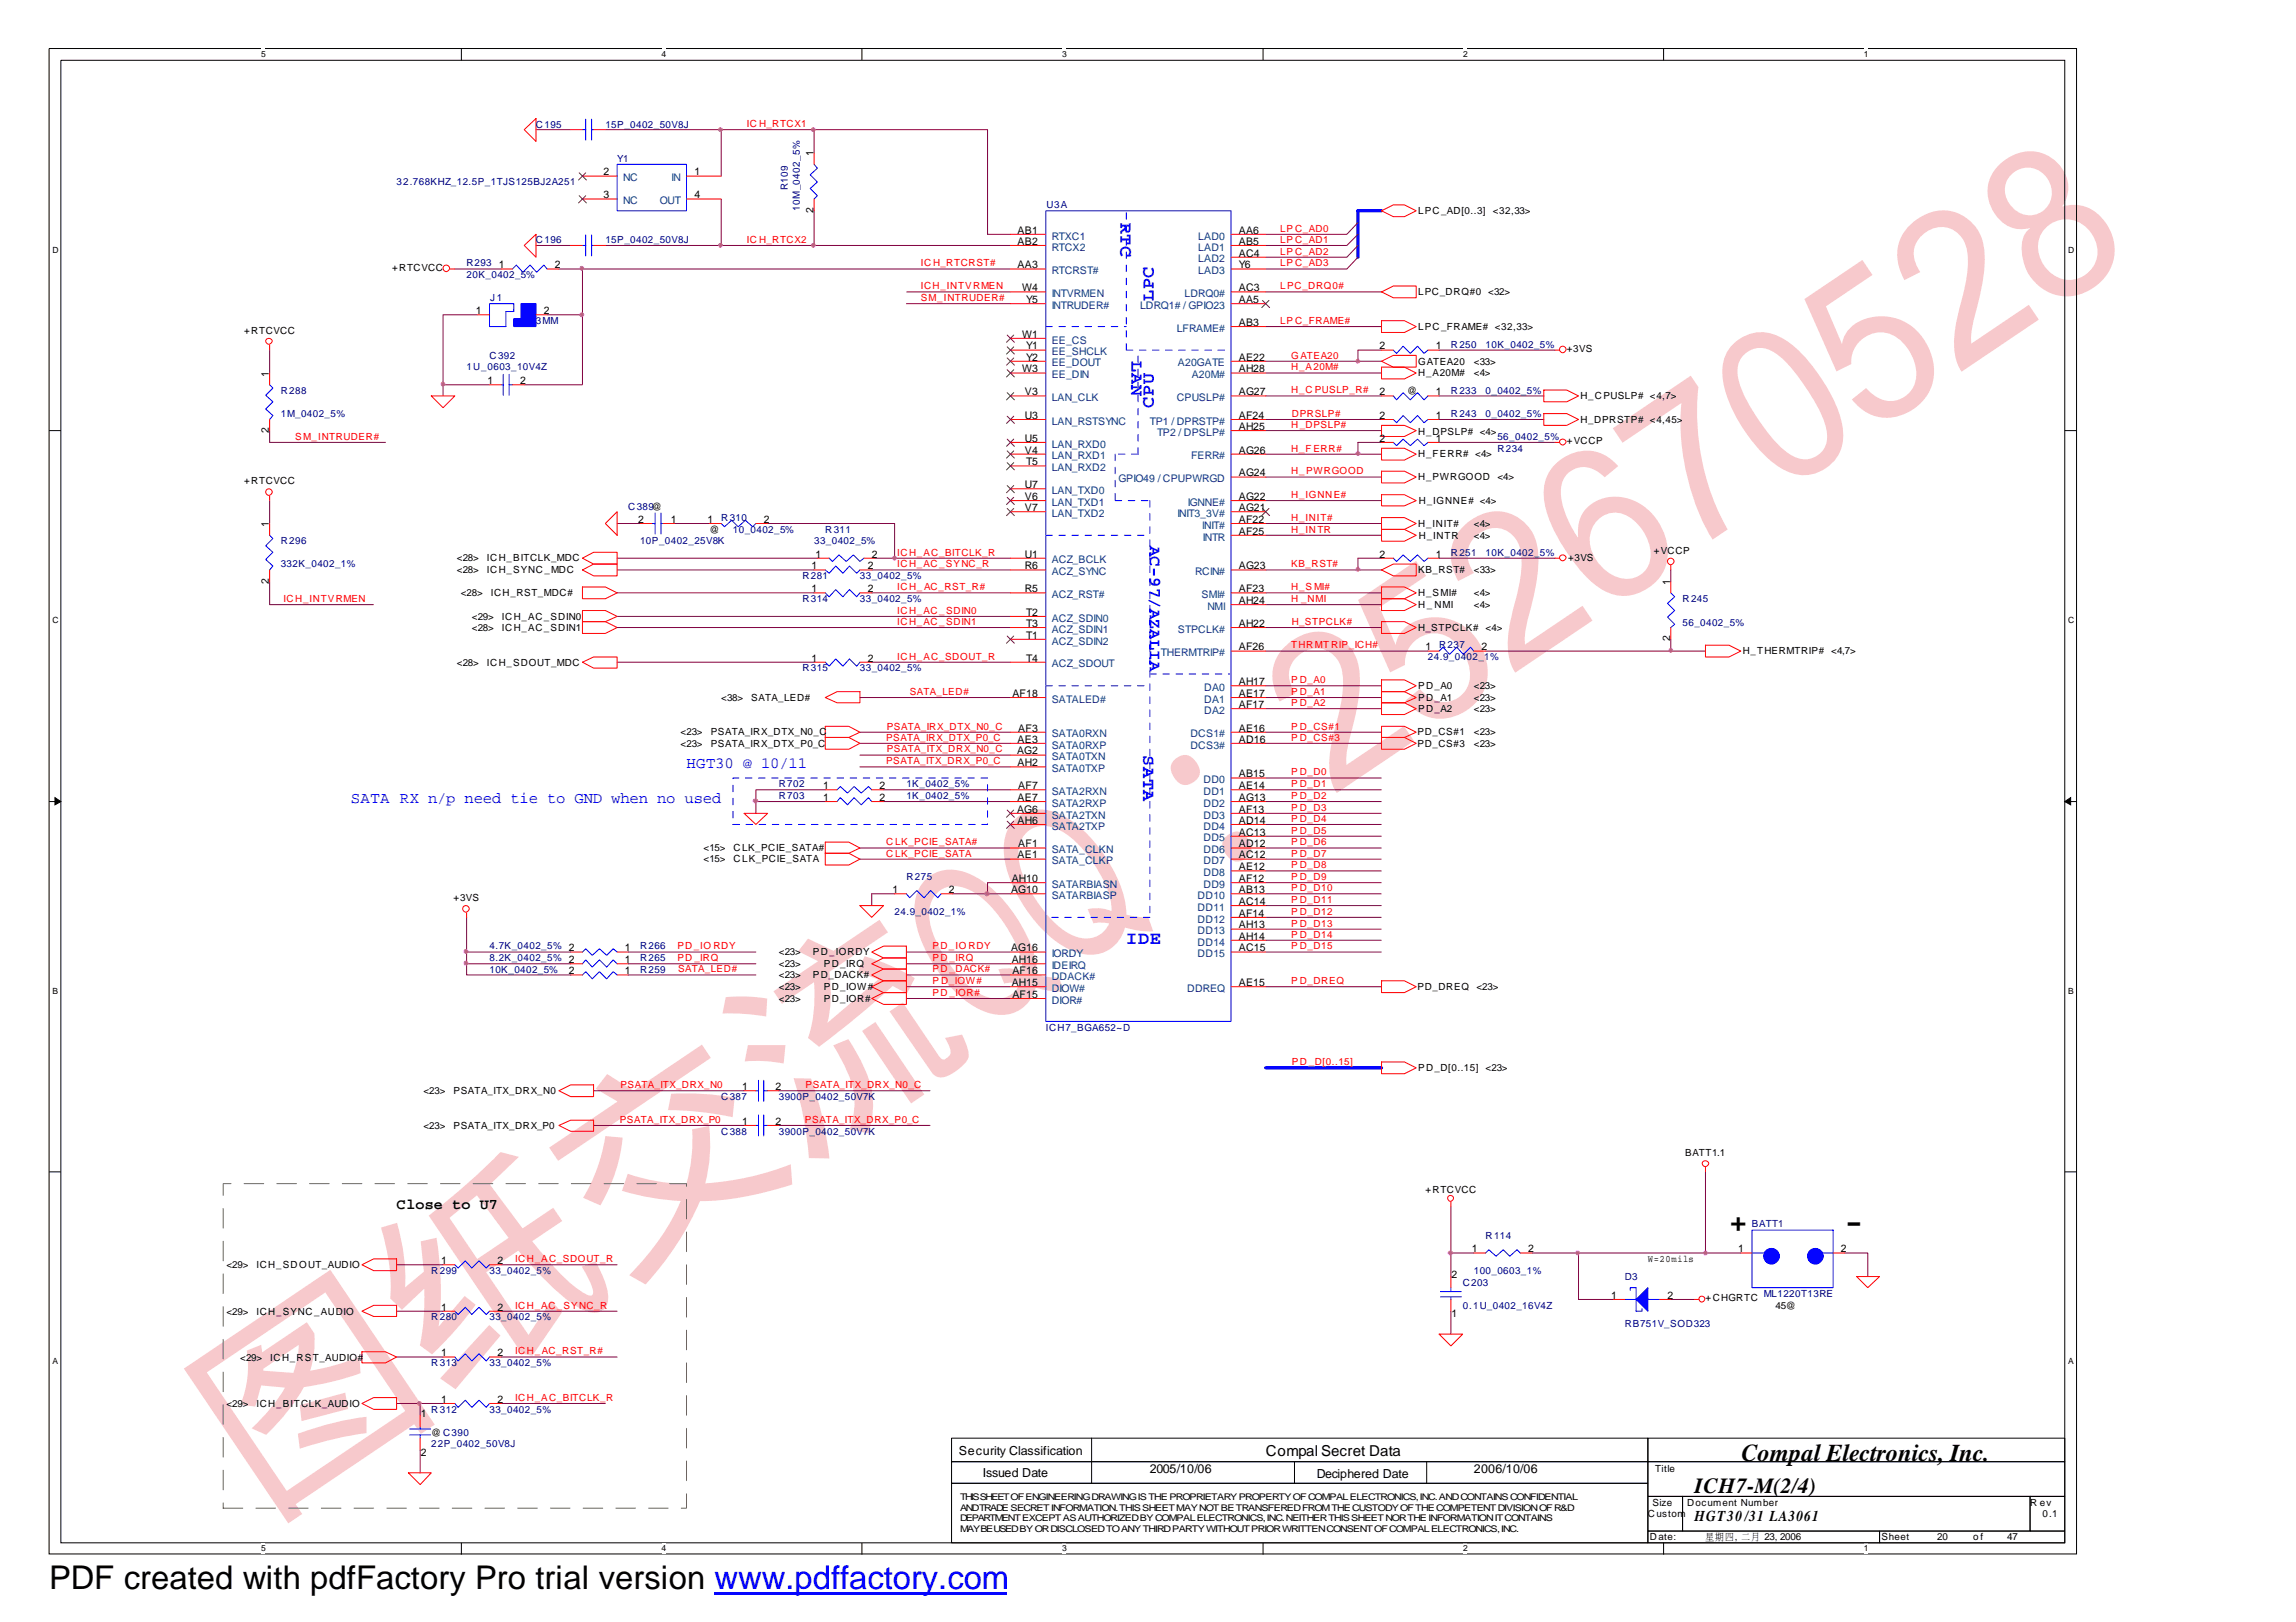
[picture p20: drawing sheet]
<svg xmlns="http://www.w3.org/2000/svg" width="297mm" height="210mm" viewBox="0 0 297 210" stroke-linecap="round" stroke-linejoin="round" font-family="sans-serif">
<defs><g id="words">
<text font-size="27.9" fill="#f7c9cc" x="33.8" y="196.5" transform="rotate(-34 33.8 196.5)">图纸交流QQ：252670528</text>
<text font-size="4.2" x="6.3" y="205.7">PDF created with pdfFactory Pro trial version www.pdffactory.com</text>
<g font-size="4">
<text x="223.7" y="159.4">+</text>
<text x="238.7" y="159.4">-</text>
</g>
<text font-size="3.1" x="225.3" y="189.1">Compal Electronics, Inc.</text>
<text font-size="2.8" x="219.2" y="193.2">ICH7-M(2/4)</text>
<g font-size="2.4" fill="#00f">
<text x="144.9" y="28.8" transform="rotate(90 144.9 28.8)">RTC</text>
<text x="149.3" y="39" transform="rotate(-90 149.3 39)">LPC</text>
<text x="146.4" y="46.8" transform="rotate(90 146.4 46.8)">LAN</text>
<text x="149.3" y="52.8" transform="rotate(-90 149.3 52.8)">CPU</text>
<text x="147.9" y="97.7" transform="rotate(90 147.9 97.7)">SATA</text>
<text x="145.7" y="122.2">IDE</text>
</g>
<text font-size="2.2" fill="#00f" x="148.8" y="70.7" transform="rotate(90 148.8 70.7)">AC-97/AZALIA</text>
<g font-size="2" fill="#00f">
<text x="88.8" y="99.4">HGT30 @ 10/11</text>
<text x="45.4" y="103.9">SATA RX n/p need tie to GND when no used</text>
</g>
<g font-size="1.9">
<text x="51.3" y="156.4">Close to U7</text>
<text x="163.7" y="188.4">Compal Secret Data</text>
<text x="219.2" y="196.9">HGT30/31 LA3061</text>
</g>
<g font-size="1.6">
<text x="124" y="188.2">Security Classification</text>
<text x="127.2" y="191.1">Issued Date</text>
<text x="148.8" y="190.7">2005/10/06</text>
<text x="170.3" y="191.3">Deciphered Date</text>
<text x="190.7" y="190.7">2006/10/06</text>
</g>
<g font-size="1.4">
<text x="78.1" y="22.7">2</text>
<text x="89.8" y="22.7">1</text>
<text x="105.2" y="20.2" transform="rotate(-90 105.2 20.2)">1</text>
<text x="78.1" y="25.7">3</text>
<text x="89.8" y="25.7">4</text>
<text x="105.2" y="27.5" transform="rotate(-90 105.2 27.5)">2</text>
<text x="64.5" y="34.7">1</text>
<text x="71.8" y="34.7">2</text>
<text x="131.7" y="30.2">AB1</text>
<text x="131.7" y="31.7">AB2</text>
<text x="131.7" y="34.7">AA3</text>
<text x="160.3" y="30.2">AA6</text>
<text x="160.3" y="31.7">AB5</text>
<text x="160.3" y="33.2">AC4</text>
<text x="160.3" y="34.7">Y6</text>
<text x="61.6" y="40.7">1</text>
<text x="70.4" y="40.7">2</text>
<text x="132.2" y="37.7">W4</text>
<text x="132.8" y="39.2">Y5</text>
<text x="160.3" y="39.2">AA5</text>
<text x="160.3" y="37.7">AC3</text>
<text x="132.2" y="43.7">W1</text>
<text x="132.8" y="45.2">Y1</text>
<text x="132.8" y="46.7">Y2</text>
<text x="160.3" y="42.2">AB3</text>
<text x="160.3" y="46.7">AE22</text>
<text x="178.5" y="45.2">2</text>
<text x="185.8" y="45.2">1</text>
<text x="34.8" y="48.8" transform="rotate(-90 34.8 48.8)">1</text>
<text x="63.1" y="49.7">1</text>
<text x="67.3" y="49.7">2</text>
<text x="132.2" y="48.2">W3</text>
<text x="132.6" y="51.2">V3</text>
<text x="160.3" y="51.2">AG27</text>
<text x="160.3" y="48.2">AH28</text>
<text x="178.5" y="51.2">2</text>
<text x="185.8" y="51.2">1</text>
<text x="34.8" y="56.1" transform="rotate(-90 34.8 56.1)">2</text>
<text x="132.6" y="54.2">U3</text>
<text x="132.6" y="57.2">U5</text>
<text x="132.6" y="58.7">V4</text>
<text x="160.3" y="58.7">AG26</text>
<text x="160.3" y="54.2">AF24</text>
<text x="160.3" y="55.6">AH25</text>
<text x="178.5" y="57.2">2</text>
<text x="178.5" y="54.2">2</text>
<text x="185.8" y="57.2">1</text>
<text x="185.8" y="54.2">1</text>
<text x="132.6" y="63.2">U7</text>
<text x="132.6" y="64.7">V6</text>
<text x="132.8" y="60.2">T5</text>
<text x="160.3" y="61.7">AG24</text>
<text x="160.3" y="64.7">AG22</text>
<text x="34.8" y="68.3" transform="rotate(-90 34.8 68.3)">1</text>
<text x="82.5" y="67.7">2</text>
<text x="86.8" y="67.7">1</text>
<text x="91.5" y="67.7">1</text>
<text x="98.8" y="67.7">2</text>
<text x="132.6" y="66.1">V7</text>
<text x="160.3" y="66.1">AG21</text>
<text x="160.3" y="67.7">AF22</text>
<text x="160.3" y="69.2">AF25</text>
<text x="34.8" y="75.5" transform="rotate(-90 34.8 75.5)">2</text>
<text x="105" y="73.7">1</text>
<text x="105" y="76.6">1</text>
<text x="105.5" y="72.2">1</text>
<text x="112.3" y="73.7">2</text>
<text x="112.3" y="76.6">2</text>
<text x="112.8" y="72.2">2</text>
<text x="132.6" y="72.2">U1</text>
<text x="132.6" y="73.7">R6</text>
<text x="132.6" y="76.6">R5</text>
<text x="160.3" y="73.7">AG23</text>
<text x="160.3" y="76.6">AF23</text>
<text x="178.5" y="72.2">2</text>
<text x="185.8" y="72.2">1</text>
<text x="216.1" y="75.7" transform="rotate(-90 216.1 75.7)">1</text>
<text x="132.8" y="79.7">T2</text>
<text x="132.8" y="81.1">T3</text>
<text x="132.8" y="82.6">T1</text>
<text x="160.3" y="78.2">AH24</text>
<text x="160.3" y="81.1">AH22</text>
<text x="216.1" y="83" transform="rotate(-90 216.1 83)">2</text>
<text x="105" y="85.6">1</text>
<text x="112.3" y="85.6">2</text>
<text x="132.8" y="85.6">T4</text>
<text x="160.3" y="84.2">AF26</text>
<text x="160.3" y="88.7">AH17</text>
<text x="184.4" y="84.2">1</text>
<text x="191.7" y="84.2">2</text>
<text x="131" y="90.2">AF18</text>
<text x="131.7" y="94.7">AF3</text>
<text x="160.3" y="90.2">AE17</text>
<text x="160.3" y="91.6">AF17</text>
<text x="160.3" y="94.7">AE16</text>
<text x="131.6" y="97.6">AG2</text>
<text x="131.7" y="96.1">AE3</text>
<text x="131.7" y="99.2">AH2</text>
<text x="160.3" y="100.6">AB15</text>
<text x="160.3" y="96.1">AD16</text>
<text x="106.5" y="102.1">1</text>
<text x="106.5" y="103.6">1</text>
<text x="113.8" y="102.1">2</text>
<text x="113.8" y="103.6">2</text>
<text x="131.6" y="105.2">AG6</text>
<text x="131.7" y="103.6">AE7</text>
<text x="131.7" y="106.6">AH6</text>
<text x="131.7" y="102.1">AF7</text>
<text x="160.3" y="102.1">AE14</text>
<text x="160.3" y="103.6">AG13</text>
<text x="160.3" y="105.2">AF13</text>
<text x="160.3" y="106.6">AD14</text>
<text x="131.7" y="111.1">AE1</text>
<text x="131.7" y="109.7">AF1</text>
<text x="160.3" y="108.1">AC13</text>
<text x="160.3" y="109.7">AD12</text>
<text x="160.3" y="111.1">AC12</text>
<text x="160.3" y="112.6">AE12</text>
<text x="115.5" y="115.6">1</text>
<text x="122.8" y="115.6">2</text>
<text x="130.8" y="115.6">AG10</text>
<text x="130.9" y="114.1">AH10</text>
<text x="160.3" y="114.1">AF12</text>
<text x="160.3" y="115.6">AB13</text>
<text x="160.3" y="117.1">AC14</text>
<text x="160.3" y="118.6">AF14</text>
<text x="80.9" y="123.1">1</text>
<text x="80.9" y="124.6">1</text>
<text x="130.8" y="123.1">AG16</text>
<text x="130.9" y="124.6">AH16</text>
<text x="160.3" y="120.2">AH13</text>
<text x="160.3" y="121.6">AH14</text>
<text x="160.3" y="123.1">AC15</text>
<text x="73.6" y="126.1">2</text>
<text x="80.9" y="126.1">1</text>
<text x="130.9" y="127.6">AH15</text>
<text x="131" y="126.1">AF16</text>
<text x="131" y="129.1">AF15</text>
<text x="160.3" y="127.6">AE15</text>
<text x="96" y="141.1">1</text>
<text x="100.3" y="141.1">2</text>
<text x="96" y="145.6">1</text>
<text x="100.3" y="145.6">2</text>
<text x="57.1" y="163.6">1</text>
<text x="64.3" y="163.6">2</text>
<text x="187.8" y="165.4">2</text>
<text x="190.4" y="162.1">1</text>
<text x="197.7" y="162.1">2</text>
<text x="224.9" y="162.1">1</text>
<text x="238.2" y="162.1">2</text>
<text x="57.1" y="169.6">1</text>
<text x="64.3" y="169.6">2</text>
<text x="187.8" y="170.4">1</text>
<text x="208.4" y="168.1">1</text>
<text x="215.7" y="168.1">2</text>
<text x="57.1" y="175.5">1</text>
<text x="64.3" y="175.5">2</text>
<text x="54.4" y="183.4">1</text>
<text x="57.1" y="181.5">1</text>
<text x="64.3" y="181.5">2</text>
<text x="54.4" y="188.4">2</text>
</g>
<g font-size="1.4" fill="#004080">
<text x="80.6" y="23.5">NC</text>
<text x="86.9" y="23.5">IN</text>
<text x="80.6" y="26.4">NC</text>
<text x="85.3" y="26.4">OUT</text>
<text x="136.1" y="31">RTXC1</text>
<text x="136.1" y="32.4">RTCX2</text>
<text x="136.1" y="35.5">RTCRST#</text>
<text x="155" y="31">LAD0</text>
<text x="155" y="32.4">LAD1</text>
<text x="155" y="34">LAD2</text>
<text x="155" y="35.5">LAD3</text>
<text x="136.1" y="38.5">INTVRMEN</text>
<text x="136.1" y="40">INTRUDER#</text>
<text x="147.5" y="40">LDRQ1# / GPIO23</text>
<text x="153.2" y="38.5">LDRQ0#</text>
<text x="136.1" y="44.5">EE_CS</text>
<text x="136.1" y="46">EE_SHCLK</text>
<text x="136.1" y="47.4">EE_DOUT</text>
<text x="152.2" y="42.9">LFRAME#</text>
<text x="152.4" y="47.4">A20GATE</text>
<text x="136.1" y="49">EE_DIN</text>
<text x="136.1" y="51.9">LAN_CLK</text>
<text x="152.2" y="51.9">CPUSLP#</text>
<text x="154.2" y="49">A20M#</text>
<text x="136.1" y="55">LAN_RSTSYNC</text>
<text x="136.1" y="57.9">LAN_RXD0</text>
<text x="136.1" y="59.5">LAN_RXD1</text>
<text x="148.8" y="55">TP1 / DPRSTP#</text>
<text x="149.7" y="56.4">TP2 / DPSLP#</text>
<text x="154.1" y="59.5">FERR#</text>
<text x="136.1" y="61">LAN_RXD2</text>
<text x="136.1" y="63.9">LAN_TXD0</text>
<text x="136.1" y="65.5">LAN_TXD1</text>
<text x="144.7" y="62.4">GPIO49 / CPUPWRGD</text>
<text x="153.7" y="65.5">IGNNE#</text>
<text x="136.1" y="66.9">LAN_TXD2</text>
<text x="152.3" y="66.9">INIT3_3V#</text>
<text x="155.5" y="68.4">INIT#</text>
<text x="155.6" y="69.9">INTR</text>
<text x="136.1" y="72.9">ACZ_BCLK</text>
<text x="136.1" y="74.4">ACZ_SYNC</text>
<text x="136.1" y="77.4">ACZ_RST#</text>
<text x="154.6" y="74.4">RCIN#</text>
<text x="155.4" y="77.4">SMI#</text>
<text x="136.1" y="80.4">ACZ_SDIN0</text>
<text x="136.1" y="81.9">ACZ_SDIN1</text>
<text x="136.1" y="83.4">ACZ_SDIN2</text>
<text x="152.4" y="81.9">STPCLK#</text>
<text x="156.2" y="78.9">NMI</text>
<text x="136.1" y="86.4">ACZ_SDOUT</text>
<text x="150.2" y="84.9">THERMTRIP#</text>
<text x="155.8" y="89.4">DA0</text>
<text x="136.1" y="90.9">SATALED#</text>
<text x="136.1" y="95.4">SATA0RXN</text>
<text x="154" y="95.4">DCS1#</text>
<text x="155.8" y="90.9">DA1</text>
<text x="155.8" y="92.4">DA2</text>
<text x="136.1" y="96.9">SATA0RXP</text>
<text x="136.1" y="98.4">SATA0TXN</text>
<text x="136.1" y="99.9">SATA0TXP</text>
<text x="154" y="96.9">DCS3#</text>
<text x="155.7" y="101.4">DD0</text>
<text x="136.1" y="102.9">SATA2RXN</text>
<text x="136.1" y="104.4">SATA2RXP</text>
<text x="136.1" y="105.9">SATA2TXN</text>
<text x="136.1" y="107.4">SATA2TXP</text>
<text x="155.7" y="102.9">DD1</text>
<text x="155.7" y="104.4">DD2</text>
<text x="155.7" y="105.9">DD3</text>
<text x="155.7" y="107.4">DD4</text>
<text x="136.1" y="110.4">SATA_CLKN</text>
<text x="136.1" y="111.9">SATA_CLKP</text>
<text x="155.7" y="108.9">DD5</text>
<text x="155.7" y="110.4">DD6</text>
<text x="155.7" y="111.9">DD7</text>
<text x="155.7" y="113.4">DD8</text>
<text x="136.1" y="114.9">SATARBIASN</text>
<text x="136.1" y="116.3">SATARBIASP</text>
<text x="154.9" y="116.3">DD10</text>
<text x="154.9" y="117.9">DD11</text>
<text x="154.9" y="119.4">DD12</text>
<text x="155.7" y="114.9">DD9</text>
<text x="136.1" y="123.9">IORDY</text>
<text x="136.1" y="125.4">IDEIRQ</text>
<text x="154.9" y="120.9">DD13</text>
<text x="154.9" y="122.4">DD14</text>
<text x="154.9" y="123.9">DD15</text>
<text x="136.1" y="126.8">DDACK#</text>
<text x="136.1" y="128.4">DIOW#</text>
<text x="136.1" y="129.9">DIOR#</text>
<text x="153.6" y="128.4">DDREQ</text>
</g>
<g font-size="1.3" fill="#000080">
<text x="69.3" y="16.5">C195</text>
<text x="78.3" y="16.5">15P_0402_50V8J</text>
<text x="51.3" y="24">32.768KHZ_12.5P_1TJS125BJ2A251</text>
<text x="79.8" y="21">Y1</text>
<text x="101.9" y="24.6" transform="rotate(-90 101.9 24.6)">R109</text>
<text x="103.5" y="27.3" transform="rotate(-90 103.5 27.3)">10M_0402_5%</text>
<text x="135.4" y="26.9">U3A</text>
<text x="60.4" y="34.5">R293</text>
<text x="60.4" y="36">20K_0402_5%</text>
<text x="69.3" y="31.5">C196</text>
<text x="78.3" y="31.5">15P_0402_50V8J</text>
<text x="63.4" y="39">J1</text>
<text x="69.3" y="41.9">3MM</text>
<text x="60.4" y="47.9">1U_0603_10V4Z</text>
<text x="63.3" y="46.5">C392</text>
<text x="187.7" y="45">R250</text>
<text x="192.2" y="45">10K_0402_5%</text>
<text x="36.3" y="51">R288</text>
<text x="36.3" y="53.9">1M_0402_5%</text>
<text x="187.7" y="53.9">R243</text>
<text x="187.7" y="51">R233</text>
<text x="192.2" y="53.9">0_0402_5%</text>
<text x="192.2" y="51">0_0402_5%</text>
<text x="193.7" y="58.4">R234</text>
<text x="193.7" y="56.9">56_0402_5%</text>
<text x="81.3" y="66">C389@</text>
<text x="36.3" y="70.5">R296</text>
<text x="82.8" y="70.5">10P_0402_25V8K</text>
<text x="93.3" y="67.4">R310</text>
<text x="94.8" y="68.9">10_0402_5%</text>
<text x="105.3" y="70.5">33_0402_5%</text>
<text x="106.8" y="68.9">R311</text>
<text x="187.7" y="71.9">R251</text>
<text x="192.2" y="71.9">10K_0402_5%</text>
<text x="36.3" y="73.4">332K_0402_1%</text>
<text x="103.8" y="74.9">R281</text>
<text x="103.8" y="77.9">R314</text>
<text x="111.3" y="74.9">33_0402_5%</text>
<text x="111.3" y="77.9">33_0402_5%</text>
<text x="217.7" y="77.9">R245</text>
<text x="186.2" y="83.9">R237</text>
<text x="217.7" y="81">56_0402_5%</text>
<text x="103.8" y="86.9">R315</text>
<text x="111.3" y="86.9">33_0402_5%</text>
<text x="184.7" y="85.4">24.9_0402_1%</text>
<text x="100.8" y="101.9">R702</text>
<text x="117.3" y="101.9">1K_0402_5%</text>
<text x="100.8" y="103.4">R703</text>
<text x="117.3" y="103.4">1K_0402_5%</text>
<text x="117.3" y="113.9">R275</text>
<text x="115.7" y="118.4">24.9_0402_1%</text>
<text x="63.3" y="122.9">4.7K_0402_5% 2</text>
<text x="63.3" y="124.4">8.2K_0402_5% 2</text>
<text x="63.3" y="125.9">10K_0402_5%</text>
<text x="82.8" y="122.9">R266</text>
<text x="82.8" y="124.4">R265</text>
<text x="82.8" y="125.9">R259</text>
<text x="135.3" y="133.4">ICH7_BGA652~D</text>
<text x="93.3" y="142.3">C387</text>
<text x="100.8" y="142.3">3900P_0402_50V7K</text>
<text x="93.3" y="146.8">C388</text>
<text x="100.8" y="146.8">3900P_0402_50V7K</text>
<text x="192.2" y="160.4">R114</text>
<text x="226.7" y="158.8">BATT1</text>
<text x="55.8" y="164.9">R299</text>
<text x="63.3" y="164.9">33_0402_5%</text>
<text x="189.2" y="166.4">C203</text>
<text x="190.7" y="164.9">100_0603_1%</text>
<text x="210.2" y="165.6">D3</text>
<text x="228.2" y="167.8">ML1220T13RE</text>
<text x="55.8" y="170.9">R280</text>
<text x="63.3" y="170.9">33_0402_5%</text>
<text x="189.2" y="169.3">0.1U_0402_16V4Z</text>
<text x="210.2" y="171.7">RB751V_SOD323</text>
<text x="55.8" y="176.8">R313</text>
<text x="63.3" y="176.8">33_0402_5%</text>
<text x="55.8" y="182.8">R312</text>
<text x="63.3" y="182.8">33_0402_5%</text>
<text x="55.8" y="187.3">22P_0402_50V8J</text>
</g>
<g font-size="1.3" fill="#f00">
<text x="96.6" y="16.4">IC H_RTCX1</text>
<text x="165.6" y="30">LP C_AD0</text>
<text x="96.6" y="31.4">IC H_RTCX2</text>
<text x="119.1" y="34.5">IC H_RTCRST#</text>
<text x="165.6" y="34.5">LP C_AD3</text>
<text x="165.6" y="32.9">LP C_AD2</text>
<text x="165.6" y="31.4">LP C_AD1</text>
<text x="119.1" y="37.4">ICH_INTVRMEN</text>
<text x="119.1" y="39">SM_INTRUDER#</text>
<text x="165.6" y="41.9">LP C_FRAME#</text>
<text x="165.6" y="37.4">L PC_DRQ0#</text>
<text x="167" y="47.9">H_A20M#</text>
<text x="167" y="46.4">GATEA20</text>
<text x="167" y="50.9">H_C PUSLP_R#</text>
<text x="167.1" y="53.9">DPRSLP#</text>
<text x="38.2" y="56.9">SM_INTRUDER#</text>
<text x="167" y="55.4">H_DPSLP#</text>
<text x="167" y="58.4">H_F ERR#</text>
<text x="167" y="64.4">H_IGNNE#</text>
<text x="167" y="61.4">H_ PWRGOOD</text>
<text x="116.1" y="71.9">ICH_AC_BITCLK_R</text>
<text x="167" y="67.4">H_INIT#</text>
<text x="167" y="68.9">H_INTR</text>
<text x="36.7" y="77.9">ICH_INTVRMEN</text>
<text x="116.1" y="76.4">ICH_ AC_RST_R#</text>
<text x="116.1" y="73.4">ICH_AC_SYNC_R</text>
<text x="167" y="76.4">H_S MI#</text>
<text x="167" y="77.9">H _NMI</text>
<text x="167" y="73.4">KB_RST#</text>
<text x="116.1" y="80.9">ICH_AC_ SDIN1</text>
<text x="116.1" y="79.4">ICH_AC_ SDIN0</text>
<text x="167" y="83.9">THRMT RIP_ICH#</text>
<text x="167.1" y="80.9">H_STPCLK#</text>
<text x="116.1" y="85.4">ICH_AC_SDOUT_R</text>
<text x="117.7" y="89.9">SATA_LED#</text>
<text x="167" y="89.9">P D_A1</text>
<text x="167" y="88.4">P D_A0</text>
<text x="114.6" y="95.9">PSATA_IRX_DTX_P0_C</text>
<text x="114.7" y="94.4">PSATA_IRX_DTX_N0_C</text>
<text x="167" y="94.4">P D_CS#1</text>
<text x="167" y="91.4">P D_A2</text>
<text x="167" y="95.9">P D_CS#3</text>
<text x="114.6" y="98.9">PSATA_ITX_DRX_P0_C</text>
<text x="114.7" y="97.4">PSATA_ITX_DRX_N0_C</text>
<text x="167" y="100.3">P D_D0</text>
<text x="167" y="101.9">P D_D1</text>
<text x="167" y="106.4">P D_D4</text>
<text x="167" y="107.9">P D_D5</text>
<text x="167" y="104.9">P D_D3</text>
<text x="167" y="103.4">P D_D2</text>
<text x="114.6" y="109.4">C LK_PCIE_SATA#</text>
<text x="114.6" y="110.8">C LK_PCIE_SATA</text>
<text x="167" y="113.9">P D_D9</text>
<text x="167" y="109.4">P D_D6</text>
<text x="167" y="112.4">P D_D8</text>
<text x="167" y="110.8">P D_D7</text>
<text x="167" y="119.9">P D_D13</text>
<text x="167" y="115.3">P D_D10</text>
<text x="167" y="118.4">P D_D12</text>
<text x="167" y="116.9">P D_D11</text>
<text x="87.6" y="122.9">PD_IO RDY</text>
<text x="87.6" y="124.4">PD _IRQ</text>
<text x="87.7" y="125.8">SATA_LED#</text>
<text x="120.6" y="125.8">PD _DACK#</text>
<text x="120.6" y="122.9">PD_IO RDY</text>
<text x="120.6" y="124.4">PD _IRQ</text>
<text x="167" y="121.3">P D_D14</text>
<text x="167" y="122.9">P D_D15</text>
<text x="120.6" y="128.9">PD _IOR#</text>
<text x="120.6" y="127.4">P D_IOW#</text>
<text x="167" y="127.4">P D_DREQ</text>
<text x="167.1" y="137.8">PD _D[0..15]</text>
<text x="80.3" y="140.8">PSATA_ITX_DRX_N0</text>
<text x="104.2" y="140.8">PSATA_ITX_DRX_N0_C</text>
<text x="80.2" y="145.3">PSATA_ITX_DRX_P0</text>
<text x="104.1" y="145.3">PSATA_ITX_DRX_P0_C</text>
<text x="66.6" y="163.3">ICH_AC_SDOUT_R</text>
<text x="66.6" y="169.3">ICH_AC_SYNC_R</text>
<text x="66.6" y="175.3">ICH_ AC_RST_R#</text>
<text x="66.6" y="181.3">ICH_AC_BITCLK_R</text>
</g>
<g font-size="1.3">
<text x="183.5" y="27.7">LPC_AD[0..3]</text>
<text x="193.1" y="27.7">&lt;32,33&gt;</text>
<text x="50.7" y="35.1">+RTCVCC</text>
<text x="183.5" y="38.2">LPC_DRQ#0</text>
<text x="192.5" y="38.2">&lt;32&gt;</text>
<text x="31.6" y="43.2">+RTCVCC</text>
<text x="183.5" y="47.2">GATEA20</text>
<text x="183.5" y="42.7">LPC_FRAME# &lt;32,33&gt;</text>
<text x="190.7" y="47.2">&lt;33&gt;</text>
<text x="202.7" y="45.6">+3VS</text>
<text x="182" y="51">@</text>
<text x="183.5" y="48.7">H_A20M#</text>
<text x="190.7" y="48.7">&lt;4&gt;</text>
<text x="204.5" y="51.7">H_CPUSLP# &lt;4,7&gt;</text>
<text x="183.5" y="56.2">H_DPSLP# &lt;4&gt;</text>
<text x="183.5" y="59.2">H_FERR# &lt;4&gt;</text>
<text x="202.7" y="57.5">+VCCP</text>
<text x="204.5" y="54.7">H_DPRSTP# &lt;4,45&gt;</text>
<text x="31.6" y="62.7">+RTCVCC</text>
<text x="183.5" y="62.2">H_PWRGOOD</text>
<text x="183.6" y="65.2">H_IGNNE# &lt;4&gt;</text>
<text x="193.7" y="62.2">&lt;4&gt;</text>
<text x="91.8" y="68.9">@</text>
<text x="183.5" y="68.2">H_INIT#</text>
<text x="183.6" y="69.7">H_INTR</text>
<text x="190.7" y="69.7">&lt;4&gt;</text>
<text x="190.7" y="68.2">&lt;4&gt;</text>
<text x="214" y="71.6">+VCCP</text>
<text x="59.1" y="72.7">&lt;28&gt;</text>
<text x="59.1" y="74.2">&lt;28&gt;</text>
<text x="59.6" y="77.1">&lt;28&gt;</text>
<text x="63" y="72.7">ICH_BITCLK_MDC</text>
<text x="63" y="74.2">ICH_SYNC_MDC</text>
<text x="63.5" y="77.1">ICH_RST_MDC#</text>
<text x="183.5" y="77.1">H_SMI#</text>
<text x="183.5" y="74.2">KB_RST#</text>
<text x="190.7" y="77.1">&lt;4&gt;</text>
<text x="190.7" y="74.2">&lt;33&gt;</text>
<text x="202.9" y="72.7">+3VS</text>
<text x="61" y="80.2">&lt;29&gt;</text>
<text x="61" y="81.6">&lt;28&gt;</text>
<text x="64.9" y="80.2">ICH_AC_SDIN0</text>
<text x="64.9" y="81.6">ICH_AC_SDIN1</text>
<text x="183.5" y="78.7">H_ NMI</text>
<text x="183.5" y="81.6">H_STPCLK#</text>
<text x="190.7" y="78.7">&lt;4&gt;</text>
<text x="192.2" y="81.6">&lt;4&gt;</text>
<text x="59.1" y="86.2">&lt;28&gt;</text>
<text x="63" y="86.2">ICH_SDOUT_MDC</text>
<text x="183.5" y="89.2">PD_A0</text>
<text x="190.7" y="89.2">&lt;23&gt;</text>
<text x="225.5" y="84.7">H_THERMTRIP#</text>
<text x="236.9" y="84.7">&lt;4,7&gt;</text>
<text x="88.1" y="95.2">&lt;23&gt;</text>
<text x="91.9" y="95.2">PSATA_IRX_DTX_N0_C</text>
<text x="93.3" y="90.7">&lt;38&gt;</text>
<text x="97.2" y="90.7">SATA_LED#</text>
<text x="183.4" y="95.2">PD_CS#1</text>
<text x="183.5" y="90.7">PD_A1</text>
<text x="183.5" y="92.1">PD_A2</text>
<text x="190.7" y="90.7">&lt;23&gt;</text>
<text x="190.7" y="92.1">&lt;23&gt;</text>
<text x="190.7" y="95.2">&lt;23&gt;</text>
<text x="88.1" y="96.6">&lt;23&gt;</text>
<text x="91.9" y="96.6">PSATA_IRX_DTX_P0_C</text>
<text x="183.4" y="96.6">PD_CS#3</text>
<text x="190.7" y="96.6">&lt;23&gt;</text>
<text x="91" y="110.2">&lt;15&gt;</text>
<text x="91" y="111.6">&lt;15&gt;</text>
<text x="94.9" y="110.2">CLK_PCIE_SATA#</text>
<text x="94.9" y="111.6">CLK_PCIE_SATA</text>
<text x="58.7" y="116.6">+3VS</text>
<text x="100.8" y="123.6">&lt;23&gt;</text>
<text x="100.8" y="125.2">&lt;23&gt;</text>
<text x="105.2" y="123.6">PD_IORDY</text>
<text x="106.6" y="125.2">PD_IRQ</text>
<text x="100.8" y="126.6">&lt;23&gt;</text>
<text x="100.8" y="128.1">&lt;23&gt;</text>
<text x="100.8" y="129.6">&lt;23&gt;</text>
<text x="105.2" y="126.6">PD_DACK#</text>
<text x="106.6" y="128.1">PD_IOW#</text>
<text x="106.6" y="129.6">PD_IOR#</text>
<text x="183.4" y="128.1">PD_DREQ</text>
<text x="191" y="128.1">&lt;23&gt;</text>
<text x="54.8" y="141.6">&lt;23&gt;</text>
<text x="58.7" y="141.6">PSATA_ITX_DRX_N0</text>
<text x="183.5" y="138.6">PD_D[0..15]</text>
<text x="192.2" y="138.6">&lt;23&gt;</text>
<text x="54.8" y="146.1">&lt;23&gt;</text>
<text x="58.7" y="146.1">PSATA_ITX_DRX_P0</text>
<text x="218" y="149.5">BATT1.1</text>
<text x="184.4" y="154.4">+RTCVCC</text>
<text x="29.3" y="164.1">&lt;29&gt;</text>
<text x="33.2" y="164.1">ICH_SDOUT_AUDIO</text>
<text x="213.2" y="163.3">W=20mils</text>
<text x="29.3" y="170.1">&lt;29&gt;</text>
<text x="33.2" y="170.1">ICH_SYNC_AUDIO</text>
<text x="220.6" y="168.4">+CHGRTC</text>
<text x="229.7" y="169.3">45@</text>
<text x="31.1" y="176.1">&lt;29&gt;</text>
<text x="35" y="176.1">ICH_RST_AUDIO#</text>
<text x="29.3" y="182">&lt;29&gt;</text>
<text x="33.2" y="182">ICH_BITCLK_AUDIO</text>
<text x="55.8" y="185.9">@ C390</text>
<text x="214.1" y="190.4">Title</text>
<text x="213.2" y="196.4">Custom</text>
<text x="213.8" y="194.8">Size</text>
<text x="218.3" y="194.8">Document Number</text>
<text x="262.6" y="194.8">R ev</text>
<text x="264.2" y="196.4">0.1</text>
<text x="213.4" y="199.3">Date:</text>
<text x="220.6" y="199.3">星, 二</text>
<text x="221.9" y="199.3">期</text>
<text x="223.2" y="199.3">四月 2006</text>
<text x="228.3" y="199.3">23,</text>
<text x="243.4" y="199.3">Sheet</text>
<text x="250.6" y="199.3">20</text>
<text x="255.3" y="199.3">o f</text>
<text x="259.7" y="199.3">47</text>
</g>
<g font-size="1.2">
<text x="124.2" y="194.2">THISSHEETOFENGINEERINGDRAWINGISTHEPROPRIETARYPROPERTYOFCOMPALELECTRONICS, INC.ANDCONTAINSCONFIDENTIAL</text>
<text x="124.2" y="195.5">ANDTRADESECRETINFORMATION.THISSHEETMAYNOTBETRANSFEREDFROMTHECUSTODYOFTHECOMPETENTDIVISIONOFR&amp;D</text>
<text x="124.2" y="196.9">DEPARTMENTEXCEPTASAUTHORIZEDBYCOMPALELECTRONICS, INC.NEITHERTHISSHEETNORTHEINFORMATIONITCONTAINS</text>
<text x="124.2" y="198.2">MAYBEUSEDBYORDISCLOSEDTOANYTHIRDPARTYWITHOUTPRIORWRITTENCONSENTOFCOMPALELECTRONICS, INC.</text>
</g>
<g font-size="1.1">
<text x="33.8" y="7.4">5</text>
<text x="85.6" y="7.4">4</text>
<text x="137.4" y="7.4">3</text>
<text x="189.3" y="7.4">2</text>
<text x="241.1" y="7.4">1</text>
<text x="6.8" y="32.7">D</text>
<text x="267.5" y="32.7">D</text>
<text x="6.8" y="80.6">C</text>
<text x="267.5" y="80.6">C</text>
<text x="6.8" y="128.6">B</text>
<text x="267.5" y="128.6">B</text>
<text x="6.8" y="176.5">A</text>
<text x="267.5" y="176.5">A</text>
<text x="33.8" y="200.8">5</text>
<text x="85.6" y="200.8">4</text>
<text x="137.4" y="200.8">3</text>
<text x="189.3" y="200.8">2</text>
<text x="241.1" y="200.8">1</text>
</g>
</g></defs>
<path d="M6.3 6.3h262.3v194.8h-262.3zM7.9 7.8h259.2v191.9h-259.2z" fill="none" stroke="#000" stroke-width=".13"/>
<g fill="#fff">
<path d="M33.8 6.3h.5v1.3h-.5z"/>
<path d="M33.8 199.7h.5v1.3h-.5z"/>
</g>
<path d="M59.7 6.3v1.5M59.7 199.7v1.5" fill="none" stroke="#000" stroke-width=".13"/>
<g fill="#fff">
<path d="M85.6 6.3h.5v1.3h-.5z"/>
<path d="M85.6 199.7h.5v1.3h-.5z"/>
</g>
<path d="M111.5 6.3v1.5M111.5 199.7v1.5" fill="none" stroke="#000" stroke-width=".13"/>
<g fill="#fff">
<path d="M137.4 6.3h.5v1.3h-.5z"/>
<path d="M137.4 199.7h.5v1.3h-.5z"/>
</g>
<path d="M163.4 6.3v1.5M163.4 199.7v1.5" fill="none" stroke="#000" stroke-width=".13"/>
<g fill="#fff">
<path d="M189.3 6.3h.5v1.3h-.5z"/>
<path d="M189.3 199.7h.5v1.3h-.5z"/>
</g>
<path d="M215.2 6.3v1.5M215.2 199.7v1.5" fill="none" stroke="#000" stroke-width=".13"/>
<g fill="#fff">
<path d="M241.1 6.3h.5v1.3h-.5z"/>
<path d="M241.1 199.7h.5v1.3h-.5z"/>
<path d="M6.8 31.6h.6v1.3h-.6z"/>
<path d="M267.5 31.6h.6v1.3h-.6z"/>
<path d="M6.8 79.5h.6v1.4h-.6z"/>
<path d="M267.5 79.5h.6v1.4h-.6z"/>
</g>
<path d="M6.3 55.7h1.6M267.1 55.7h1.5" fill="none" stroke="#000" stroke-width=".13"/>
<g fill="#fff">
<path d="M6.8 127.5h.6v1.4h-.6z"/>
<path d="M267.5 127.5h.6v1.4h-.6z"/>
</g>
<path d="M6.3 103.7h1.6M267.1 103.7h1.5" fill="none" stroke="#000" stroke-width=".13"/>
<path d="M7.1 103.2l.8 .5-.8 .5zM267.1 103.7l.8-.5v1z" fill="#000" stroke="#000" stroke-width=".13"/>
<g fill="#fff">
<path d="M6.8 175.4h.7v1.4h-.7z"/>
<path d="M267.5 175.4h.7v1.4h-.7z"/>
</g>
<g fill="none" stroke="#000" stroke-width=".13">
<path d="M6.3 151.7h1.6M267.1 151.7h1.5M123.1 186.1h90.1v3.1h-90.1zM123.1 189.2h90.1v2.8h-90.1zM123.1 192h90.1v7.7h-90.1zM141.2 186.1v5.9M167.5 189.2v2.8M184.6 189.2v2.8M213.2 186.1h53.9v3.1h-53.9zM213.2 189.2h53.9v4.4h-53.9zM213.2 193.6h4.5v4.5h-4.5zM213.2 198.1h30v1.6h-30z"/>
<path d="M217.7 193.6h44.9v4.5h-44.9zM243.2 198.1h23.9v1.6h-23.9zM262.6 193.6h4.5v4.5h-4.5z"/>
</g>
<g fill="none" stroke="#800040" stroke-width=".13">
<path d="M69.3 16.8h4.5M78.3 16.8h49.5v13.5h2.9M93.3 16.8v6M105.3 16.8v3M58.8 34.8h6.1M69.3 31.8h4.5M72.3 34.8h58.4M75.4 34.8v15h-7.6M78.3 31.8h52.4M93.3 25.8v6M105.3 27.3v4.5M117.3 37.8h13.4"/>
<path d="M117.3 39.3h13.4M163.7 37.8h15M175.7 33.3l-1.5 1.5h-10.5M175.7 28.8l-1.5 1.5h-10.5M175.7 31.8l-1.5 1.5h-10.5M175.7 30.3l-1.5 1.5h-10.5M34.9 45.3v3M34.9 55.7v1.5h15M57.3 49.8h6M61.8 40.7h-4.5v10.5M70.8 40.7h4.6M163.7 58.8h15"/>
<path d="M163.7 46.8h15M163.7 48.3h15M163.7 42.3h15M163.7 55.7h15M163.7 54.3h15M163.7 51.2h15M178.7 57.2h-3v1.6M178.7 45.3h-3v1.5M186.2 54.3h13.5M186.2 57.2h15M186.2 45.3h15M186.2 51.2h13.5"/>
<path d="M34.9 64.8v2.9M34.9 75.3v2.9h13.4M79.8 79.8h50.9M79.8 76.7h25.5M79.8 73.8h25.5M79.8 67.7h3M79.8 72.2h25.9M87.3 67.7h4.5M99.3 67.7h16.4v4.5M112.8 76.7h17.9M112.8 73.8h17.9M113.2 72.2h17.5"/>
<path d="M163.7 73.8h15M163.7 78.2h15M163.7 67.7h15M163.7 64.8h15M163.7 69.3h15M163.7 76.7h15M163.7 61.7h15M178.7 72.2h-3v1.6M186.2 72.2h15M216.2 73.8v1.5M79.8 81.2h50.9M79.8 85.7h25.5"/>
<path d="M111.3 94.8h19.4M111.3 90.3h19.4M111.3 96.2h19.4M111.3 99.2h19.4M111.3 97.7h19.4M112.8 85.7h17.9M163.7 84.3h21M163.7 94.8h15M163.7 90.3h15M163.7 91.7h15M163.7 81.2h15M163.7 96.2h15"/>
<path d="M163.7 88.7h15M192.2 84.3h28.4M216.2 82.7v1.6M60.4 118.7v6M106.8 102.2h-9v1.5M106.8 103.7h-9v1.6M111.3 109.7h19.4M111.3 111.2h19.4M114.3 103.7h16.4M114.3 102.2h16.4M115.7 115.7h-2.9v1.5M123.3 115.7h7.4"/>
<path d="M130.7 114.2h-2.9v1.5M163.7 109.7h15M163.7 111.2h15M163.7 115.7h15M163.7 118.7h15M163.7 117.2h15M163.7 114.2h15M163.7 112.7h15M163.7 106.7h15M163.7 108.2h15M163.7 105.3h15M163.7 103.7h15"/>
<path d="M163.7 100.7h15M163.7 102.2h15M60.4 124.7v1.5h13.4M60.4 123.2h13.4M60.4 124.7h13.4M81.3 126.2h16.5M81.3 123.2h16.5M81.3 124.7h16.5M117.3 123.2h13.4M117.3 127.7h13.4M117.3 129.2h13.4M117.3 126.2h13.4"/>
<path d="M117.3 124.7h13.4M163.7 121.7h15M163.7 123.2h15M163.7 120.2h15M163.7 127.7h15M76.8 145.6h19.5M76.8 141.2h19.5M100.8 145.6h19.5M100.8 141.2h19.5M187.7 156.1v9.1M220.6 151.7v10.5M51.3 169.7h6"/>
<path d="M51.3 175.6h6M51.3 163.7h6M64.9 169.7h14.9M64.9 175.6h14.9M64.9 163.7h14.9M187.7 162.2h3M187.7 169.7v2.9M198.2 162.2h27M204.2 162.2v6h4.5M216.2 168.2h3M238.7 162.2h2.9v3M51.3 181.6h3.1v1.5"/>
<path d="M54.4 181.6h2.9M54.4 187.6v3M64.9 181.6h13.4"/>
</g>
<path d="M178.7 27.3h-3v6M163.7 138.2h15" fill="none" stroke="#00f" stroke-width=".42"/>
<g fill="none" stroke="#f00" stroke-width=".13">
<path d="M67.8 16.8l1.5-1.5v3zM73.8 16.8h1.6M76.8 16.8h1.5M105.3 19.8v1.5M58.3 34.8h.5M64.9 34.8h1.4M67.8 31.8l1.5-1.5v3zM70.8 34.8h1.5M73.8 31.8h1.6M75.4 25.8h4.4M75.4 22.8h4.4M76.8 31.8h1.5"/>
<path d="M88.8 25.8h4.5M88.8 22.8h4.5M105.3 25.8v1.5M130.7 34.8h4.6M130.7 30.3h4.6M130.7 31.8h4.6M130.7 37.8h4.6M130.7 39.3h4.6M159.3 34.8h4.4M159.3 30.3h4.4M159.3 31.8h4.4M159.3 37.8h4.4"/>
<path d="M159.3 39.3h4.4M159.3 33.3h4.4M178.7 27.3l1.6-.8h1.4l1.5 .8-1.5 .7h-1.4zM178.7 37.8l1.6-.8h2.9v1.5h-2.9zM34.9 44.6v.7M34.9 48.3v1.5M34.9 54.3v1.4M55.8 51.2h3l-1.5 1.6zM61.8 40.7h1.5M63.3 49.8h1.6M66.3 49.8h1.5M69.3 40.7h1.5"/>
<path d="M130.7 45.3h4.6M130.7 57.2h4.6M130.7 43.8h4.6M130.7 46.8h4.6M130.7 48.3h4.6M130.7 51.2h4.6M130.7 54.3h4.6M130.7 58.8h4.6M159.3 46.8h4.4M159.3 48.3h4.4M159.3 51.2h4.4M159.3 54.3h4.4"/>
<path d="M159.3 58.8h4.4M159.3 42.3h4.4M159.3 55.7h4.4M178.7 45.3h1.6M178.7 57.2h1.6M178.7 51.2h1.6M178.7 54.3h1.6M178.7 47.5h3l1.5 .8-1.5 .7h-3zM178.7 55h3l1.5 .7-1.5 .8h-3zM178.7 58h3l1.5 .8-1.5 .7h-3zM178.7 46.8l1.6-.8h2.9v1.5h-2.9zM178.7 41.5h3l1.5 .8-1.5 .7h-3z"/>
<path d="M184.7 45.3h1.5M184.7 57.2h1.5M184.7 51.2h1.5M184.7 54.3h1.5M199.7 53.5h3l1.5 .8-1.5 .7h-3zM199.7 50.5h3l1.5 .7-1.5 .8h-3zM201.2 45.3h.6M201.2 57.2h.6M34.9 64.2v.6M34.9 67.7v1.6M34.9 73.8v1.5M75.4 72.2l1.4-.7h3v1.5h-3z"/>
<path d="M75.4 73.8l1.4-.8h3v1.5h-3zM75.4 79h2.9l1.5 .8-1.5 .6h-2.9zM75.4 76h2.9l1.5 .7-1.5 .8h-2.9zM78.3 67.7l1.5-1.5v3.1zM82.8 67.7h1.5M85.8 67.7h1.5M91.8 67.7h1.5M97.8 67.7h1.5M105.3 73.8h1.5M105.3 76.7h1.5M105.7 72.2h1.6M111.3 73.8h1.5"/>
<path d="M111.3 76.7h1.5M111.8 72.2h1.4M130.7 72.2h4.6M130.7 60.3h4.6M130.7 63.3h4.6M130.7 64.8h4.6M130.7 66.2h4.6M130.7 73.8h4.6M130.7 76.7h4.6M130.7 79.8h4.6M159.3 64.8h4.4M159.3 66.2h4.4"/>
<path d="M159.3 73.8h4.4M159.3 76.7h4.4M159.3 61.7h4.4M159.3 67.7h4.4M159.3 69.3h4.4M159.3 78.2h4.4M178.7 72.2h1.6M178.7 61h3l1.5 .7-1.5 .8h-3zM178.7 64h3l1.5 .8-1.5 .7h-3zM178.7 67h3l1.5 .7-1.5 .8h-3zM178.7 68.5h3l1.5 .8-1.5 .7h-3zM178.7 76h3l1.5 .7-1.5 .8h-3z"/>
<path d="M178.7 77.5h3l1.5 .7-1.5 .8h-3zM178.7 73.8l1.6-.8h2.9v1.5h-2.9zM184.7 72.2h1.5M201.2 72.2h.6M216.2 73.2v.6M216.2 75.3v1.4M75.4 80.4h2.9l1.5 .8-1.5 .8h-2.9zM75.4 85.7l1.4-.7h3v1.5h-3zM105.3 85.7h1.5M106.8 90.3l1.5-.8h3v1.4h-3zM106.8 94h3l1.5 .8-1.5 .6h-3zM106.8 95.4h3l1.5 .8-1.5 .8h-3z"/>
<path d="M111.3 85.7h1.5M130.7 81.2h4.6M130.7 82.7h4.6M130.7 85.7h4.6M130.7 90.3h4.6M130.7 94.8h4.6M130.7 96.2h4.6M130.7 97.7h4.6M130.7 99.2h4.6M159.3 81.2h4.4M159.3 90.3h4.4M159.3 94.8h4.4"/>
<path d="M159.3 96.2h4.4M159.3 84.3h4.4M159.3 88.7h4.4M159.3 91.7h4.4M178.7 80.4h3l1.5 .8-1.5 .8h-3zM178.7 88h3l1.5 .7-1.5 .8h-3zM178.7 89.5h3l1.5 .8-1.5 .6h-3zM178.7 90.9h3l1.5 .8-1.5 .8h-3zM178.7 94h3l1.5 .8-1.5 .6h-3zM178.7 95.4h3l1.5 .8-1.5 .8h-3zM184.7 84.3h1.5M190.7 84.3h1.5"/>
<path d="M216.2 81.2v1.5M220.6 83.5h3.1l1.5 .8-1.5 .7h-3.1zM60.4 118.1v.6M96.3 105.3h3l-1.5 1.4zM106.8 102.2h1.5M106.8 103.7h1.5M106.8 109h3l1.5 .7-1.5 .7h-3zM106.8 110.4h3l1.5 .8-1.5 .7h-3zM111.3 117.2h3l-1.5 1.5zM112.8 102.2h1.5M112.8 103.7h1.5M115.7 115.7h1.6"/>
<path d="M121.8 115.7h1.5M130.7 115.7h4.6M130.7 102.2h4.6M130.7 103.7h4.6M130.7 105.3h4.6M130.7 106.7h4.6M130.7 109.7h4.6M130.7 111.2h4.6M130.7 114.2h4.6M159.3 115.7h4.4M159.3 102.2h4.4M159.3 103.7h4.4"/>
<path d="M159.3 105.3h4.4M159.3 106.7h4.4M159.3 109.7h4.4M159.3 111.2h4.4M159.3 114.2h4.4M159.3 100.7h4.4M159.3 108.2h4.4M159.3 112.7h4.4M159.3 117.2h4.4M159.3 118.7h4.4M73.8 123.2h1.6M73.8 124.7h1.6"/>
<path d="M73.8 126.2h1.6M79.8 123.2h1.5M79.8 124.7h1.5M79.8 126.2h1.5M112.8 126.2l1.5-.8h3v1.5h-3zM112.8 127.7l1.5-.8h3v1.6h-3zM112.8 129.2l1.5-.7h3v1.5h-3zM112.8 123.2l1.5-.8h3v1.6h-3zM112.8 124.7l1.5-.7h3v1.4h-3zM130.7 123.2h4.6M130.7 124.7h4.6M130.7 126.2h4.6"/>
<path d="M130.7 127.7h4.6M130.7 129.2h4.6M159.3 123.2h4.4M159.3 127.7h4.4M159.3 120.2h4.4M159.3 121.7h4.4M178.7 137.4h3l1.5 .8-1.5 .8h-3zM178.7 126.9h3l1.5 .8-1.5 .8h-3zM72.3 141.2l1.5-.8h3v1.5h-3zM72.3 145.6l1.5-.6h3v1.4h-3zM96.3 145.6h1.5M96.3 141.2h1.5"/>
<path d="M99.3 145.6h1.5M99.3 141.2h1.5M187.7 155.5v.6M220.6 151.1v.6M46.8 174.9h3.1l1.4 .7-1.4 .8h-3.1zM46.8 163.7l1.5-.8h3v1.5h-3zM46.8 169.7l1.5-.8h3v1.5h-3zM57.3 175.6h1.5M57.3 163.7h1.5M57.3 169.7h1.5M63.3 175.6h1.6M63.3 163.7h1.6"/>
<path d="M63.3 169.7h1.6M186.2 172.6h3l-1.5 1.6zM187.7 165.2v1.4M187.7 168.2v1.5M190.7 162.2h1.5M196.7 162.2h1.5M208.7 168.2h1.5M214.7 168.2h1.5M219.2 168.2h.6M225.2 162.2h1.5M237.2 162.2h1.5M240.2 165.2h3l-1.6 1.4z"/>
<path d="M46.8 181.6l1.5-.7h3v1.5h-3zM52.8 190.6h3l-1.4 1.5zM54.4 183.1v1.6M54.4 186.1v1.5M57.3 181.6h1.5M63.3 181.6h1.6"/>
<circle cx="57.7" cy="34.7" r=".42"/>
<circle cx="34.8" cy="44.2" r=".4"/>
<circle cx="202.2" cy="45.2" r=".42"/>
<circle cx="202.2" cy="57.2" r=".4"/>
<circle cx="34.8" cy="63.7" r=".42"/>
<circle cx="202.2" cy="72.2" r=".4"/>
<circle cx="216.2" cy="72.6" r=".42"/>
<circle cx="60.3" cy="117.6" r=".42"/>
<circle cx="187.7" cy="155.1" r=".38"/>
<circle cx="220.7" cy="150.6" r=".4"/>
<circle cx="220.2" cy="168.1" r=".38"/>
</g>
<path d="M28.9 153.2h59.9v42h-59.9z" fill="none" stroke="#808040" stroke-width=".13" stroke-dasharray="2.5 1.7"/>
<g fill="none" stroke="#00f" stroke-width=".13" stroke-dasharray=".8">
<path d="M135.3 42.3h10.4M144.3 58.8v6M145.7 45.3h13.6M145.7 45.3v-18M147.2 58.8h-2.9M147.2 58.8v-13.5M135.3 69.3h13.5M144.3 64.8h4.5M148.8 64.8v53.9M135.3 88.7h13.5M148.8 87.2h10.5M94.8 100.7h33v6h-33z"/>
<path d="M148.8 118.7h-13.5"/>
</g>
<g fill="none" stroke="#00f" stroke-width=".13">
<path d="M75.4 16.8h.4M75.8 15.4v2.7M76.5 16.8h.3M76.5 15.4v2.7M63.3 39.3h3.2v1h-1.1v2h-2.1zM66.3 34.8l.5-.5 .8 .9 1-.9 .8 .9 1-.9 .4 .5M75.4 31.8h.4M75.8 30.4v2.7M76.5 31.8h.3M76.5 30.4v2.7M79.8 21.3h9v6h-9zM105.3 21.3l.4 .5-.9 .8 .9 1-.9 .8 .9 .9-.4 .5"/>
<path d="M135.3 27.3h24v104.9h-24zM34.9 49.8l.4 .4-.9 1 .9 .8-.9 .9 .9 .9-.4 .5M64.9 49.8h.2M65.1 48.4v2.8M65.9 49.8h.4M65.9 48.4v2.8M180.3 45.3l.4 .4 .8-.9 1 .9 .9-.9 .8 .9 .5-.4M180.3 57.2l.4 .5 .8-.9 1 .9 .9-.9 .8 .9 .5-.5M180.3 54.3l.4 .4 .8-.9 1 .9 .9-.9 .8 .9 .5-.4M180.3 51.2l.4 .5 .8-.9 1 .9 .9-.9 .8 .9 .5-.5M34.9 69.3l.4 .4-.9 .9 .9 .9-.9 .9 .9 .9-.4 .5M84.3 67.7h.5"/>
<path d="M84.8 66.4v2.7M85.5 66.4v2.7M85.5 67.7h.3M93.3 67.7l.4 .5 1-.9 .8 .9 .9-.9 1 .9 .4-.5M106.8 73.8l.5 .4 .8-.9 1 .9 .8-.9 .9 .9 .5-.4M106.8 76.7l.5 .5 .8-.9 1 .9 .8-.9 .9 .9 .5-.5M107.3 72.2l.4 .5 .8-.9 1 .9 .9-.9 .9 .9 .5-.5M180.3 72.2l.4 .5 .8-.9 1 .9 .9-.9 .8 .9 .5-.5M216.2 76.7l.5 .5-1 .9 1 .9-1 .9 1 .9-.5 .4M106.8 85.7l.5 .5 .8-.9 1 .9 .8-.9 .9 .9 .5-.5M186.2 84.3l.5-.6 .8 1 1-1 .8 1 .9-1 .5 .6M108.3 102.2l.4-.4 .9 .8 .9-.8 .9 .8 1-.8 .4 .4"/>
<path d="M108.3 103.7l.4-.5 .9 1 .9-1 .9 1 1-1 .4 .5M117.3 115.7l.4 .5 .9-1 .9 1 .9-1 .9 1 .5-.5M75.4 123.2l.4-.4 .8 .8 1-.8 .9 .8 .8-.8 .5 .4M75.4 124.7l.4-.5 .8 1 1-1 .9 1 .8-1 .5 .5M75.4 126.2l.4-.5 .8 1 1-1 .9 1 .8-1 .5 .5M98.1 139.8v2.7M98.8 139.8v2.7M97.8 145.6h.3M97.8 141.2h.3M98.1 144.3v2.7M98.8 144.3v2.7M98.8 145.6h.5"/>
<path d="M98.8 141.2h.5M226.7 159.2h10.5v7.4h-10.5zM58.8 175.6l.5 .5 .9-.9 .8 .9 1-.9 .9 .9 .4-.5M58.8 163.7l.5 .4 .9-.9 .8 .9 1-.9 .9 .9 .4-.4M58.8 169.7l.5 .4 .9-.9 .8 .9 1-.9 .9 .9 .4-.4M186.4 167.1h2.7M186.4 167.8h2.7M187.7 166.6v.5M187.7 167.8v.4M192.2 162.2l.4-.5 .9 .9 1-.9 .8 .9 1-.9 .4 .5M210.2 168.2h1.5M210.9 167v-.4h.8v3.1h.7v-.4"/>
<path d="M213.2 168.2h1.5M226.7 162.2h1.6M235.8 162.2h1.4M53 185.7h2.7M53 184.9h2.7M54.4 184.7v.2M54.4 185.7v.4M58.8 181.6l.5 .5 .9-.9 .8 .9 1-.9 .9 .9 .4-.5"/>
</g>
<path d="M135.3 42.3h10.4M144.3 58.8v6M145.7 45.3h13.6M145.7 45.3v-18M147.2 58.8h-2.9M147.2 58.8v-13.5M135.3 69.3h13.5M144.3 64.8h4.5M148.8 64.8v53.9M135.3 88.7h13.5M148.8 87.2h10.5M148.8 118.7h-13.5" fill="none" stroke="#fff" stroke-width=".13" stroke-dasharray=".8"/>
<g fill="none" stroke="#804000" stroke-width=".13">
<path d="M74.9 25.3l1 1M74.9 22.4l1 .9M75.8 25.3l-1 1M75.8 22.4l-1 .9M163.3 38.9l1 .9M164.2 38.9l-1 .9M130.3 43.4l.9 .9M130.3 44.9l.9 .9M130.3 46.3l.9 1M130.3 47.9l.9 .9M130.3 50.8l.9 .9M130.3 53.9l.9 .9"/>
<path d="M130.3 56.8l.9 1M130.3 58.3l.9 1M130.3 59.9l.9 .9M131.1 43.4l-.9 .9M131.1 44.9l-.9 .9M131.1 46.3l-.9 1M131.1 47.9l-.9 .9M131.1 50.8l-.9 .9M131.1 53.9l-.9 .9M131.1 56.8l-.9 1M131.1 58.3l-.9 1M131.1 59.9l-.9 .9"/>
<path d="M130.3 62.8l.9 1M130.3 64.4l.9 .9M130.3 65.8l.9 .9M131.1 62.8l-.9 1M131.1 64.4l-.9 .9M131.1 65.8l-.9 .9M163.3 65.8l1 .9M164.2 65.8l-1 .9M130.3 82.3l.9 .9M131.1 82.3l-.9 .9M130.3 104.8l.9 1M130.3 106.3l.9 .9"/>
<path d="M131.1 104.8l-.9 1M131.1 106.3l-.9 .9"/>
</g>
<g fill="#00f" stroke="#00f" stroke-width=".13">
<path d="M211.7 168.2l1.5-1.6v3.1z"/>
<path d="M67.4 39.3h1.9v3h-2.8v-1.1h.9z" fill-rule="evenodd"/>
<circle cx="234.9" cy="162.6" r="1.02"/>
<circle cx="229.2" cy="162.6" r="1.02"/>
</g>
<g fill="#f0f" stroke="#f0f" stroke-width=".13">
<path d="M216 83.9l.3 .1 .1 .2-.2 .2-.2-.1-.1-.1z" fill-rule="evenodd"/>
<path d="M75.1 40.5h.3l.1 .2-.2 .3-.2-.1-.1-.2z" fill-rule="evenodd"/>
<path d="M57.2 49.5h.3l.1 .2-.3 .3-.2-.1v-.2z" fill-rule="evenodd"/>
<path d="M175.5 58.5h.3l.1 .2-.2 .2-.2-.1-.1-.1z" fill-rule="evenodd"/>
<path d="M175.5 46.5l.3 .1 .1 .2-.2 .2-.2-.1-.1-.1z" fill-rule="evenodd"/>
<path d="M175.5 73.4l.3 .1 .1 .2-.2 .2-.2-.1-.1-.1z" fill-rule="evenodd"/>
<path d="M105.1 16.6h.3l.1 .2-.3 .2-.1-.1-.1-.1z" fill-rule="evenodd"/>
<path d="M93.1 16.6h.3l.1 .2-.3 .2-.2-.1v-.1z" fill-rule="evenodd"/>
<path d="M127.5 115.4a.29 .29 0 0 1 .4 .1 .29 .29 0 0 1 .1 .3l-.3 .1-.2-.1-.1-.1z" fill-rule="evenodd"/>
<path d="M105.1 31.5l.3 .1 .1 .2-.3 .2-.1-.1-.1-.1z" fill-rule="evenodd"/>
<path d="M60.1 122.9h.3l.1 .2-.2 .3-.2-.1-.1-.2z" fill-rule="evenodd"/>
<path d="M60.1 124.4l.3 .1 .1 .1-.2 .3-.2-.1-.1-.2z" fill-rule="evenodd"/>
<path d="M75.1 34.5h.3l.1 .2-.2 .3-.2-.1-.1-.2z" fill-rule="evenodd"/>
<path d="M93.1 31.5l.3 .1 .1 .2-.3 .2-.2-.1v-.1z" fill-rule="evenodd"/>
<path d="M54.1 181.4h.3l.1 .2-.2 .3-.2-.1-.1-.2z" fill-rule="evenodd"/>
<path d="M115.6 72h.3l.1 .2-.3 .3-.2-.1v-.2z" fill-rule="evenodd"/>
<path d="M204 161.9l.3 .1 .1 .2-.3 .2-.2-.1v-.1z" fill-rule="evenodd"/>
<path d="M220.5 161.9l.3 .1 .1 .2-.3 .2-.1-.1-.1-.1z" fill-rule="evenodd"/>
<path d="M187.5 161.9a.29 .29 0 0 1 .3 0 .29 .29 0 0 1 .1 .4l-.3 .1-.2-.1v-.1z" fill-rule="evenodd"/>
<path d="M97.6 103.4a.29 .29 0 0 1 .3 0 .29 .29 0 0 1 .1 .3l-.3 .2-.2-.1v-.2z" fill-rule="evenodd"/>
</g>
<path d="M92.5 206.3h37.8" fill="none" stroke="#00f" stroke-width=".34"/>
<use href="#words"/>
</svg>
